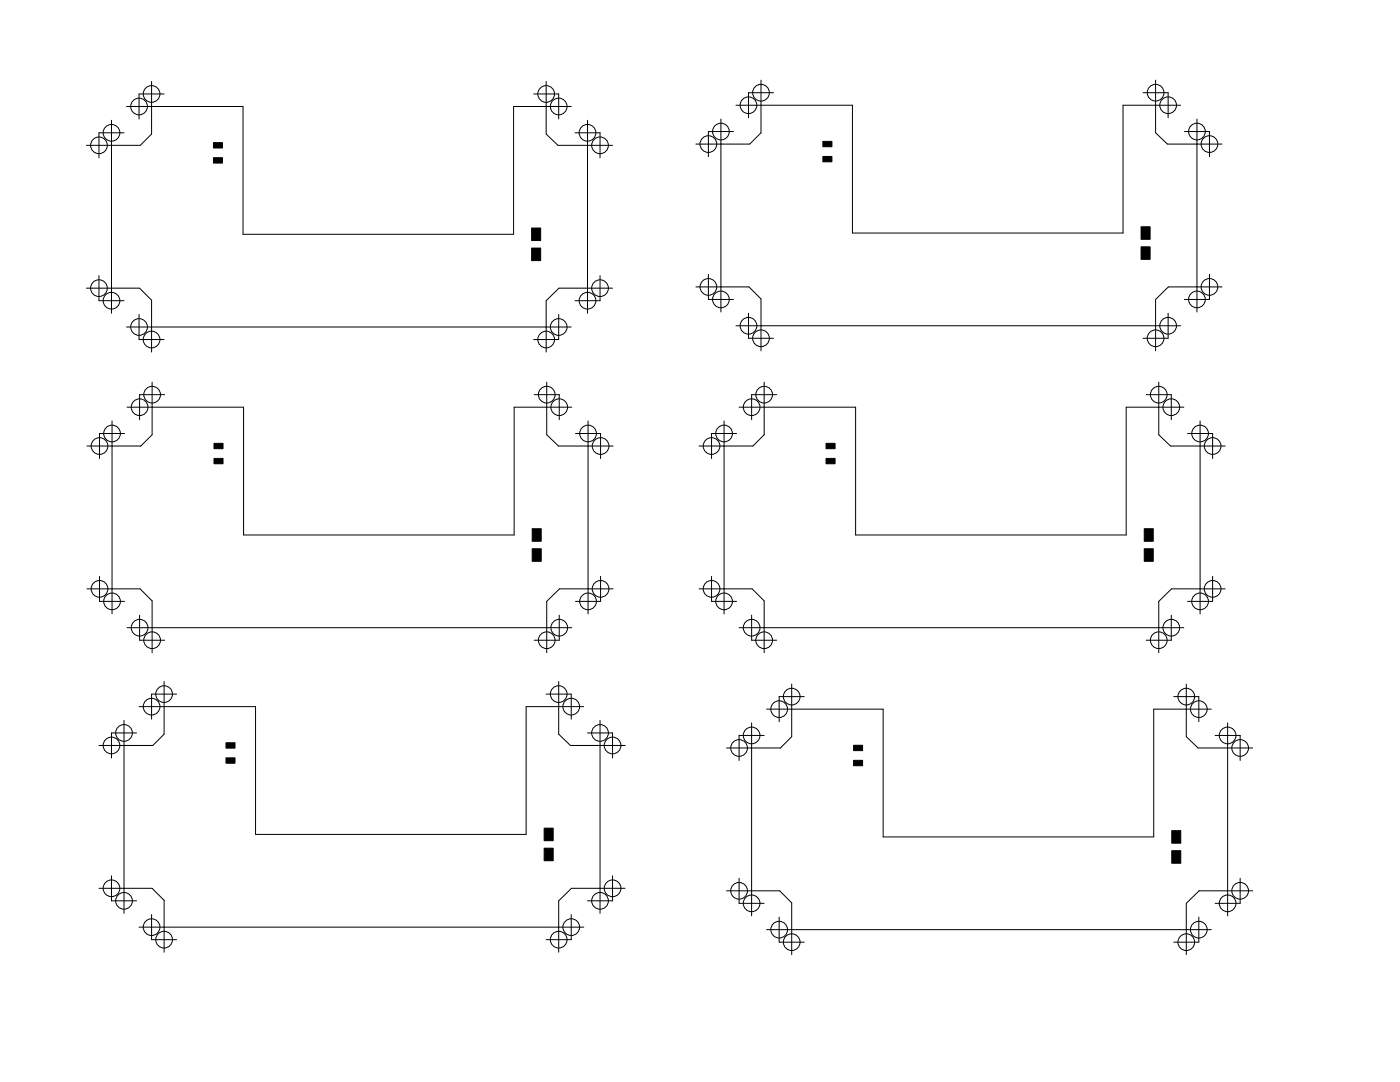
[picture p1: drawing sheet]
<svg xmlns="http://www.w3.org/2000/svg" width="279mm" height="216mm" viewBox="0 0 279 216" stroke-linecap="round" stroke-linejoin="round" font-family="sans-serif">
<g fill="none" stroke="#000" stroke-width=".2">
<path d="M30.2 16.2v10.6l-2.2 2.2h-10.7M32.7 18.8h-4.9v5M106.5 18.8h5v5M109 16.2v10.6l2.4 2.2h10.8M151.9 16v10.5l-2.3 2.3h-10.7M154.4 18.5h-5v5M228.1 18.5h5v5M230.6 16v10.5l2.4 2.3h10.9M22.2 24v38.5M24.7 26.5h-5v5M25.2 21.2h23.3v25.5h54v-25.5h11.5M114.8 26.5h5v5"/>
<path d="M117.2 24v38.5M143.9 23.8v38.5M146.4 26.2h-5v5M146.9 21h23.2v25.5h54v-25.5h11.5M236.4 26.2h5v5M238.9 23.8v38.5M17.3 57.5h10.6l2.3 2.4v10.4M19.7 55v5h5M119.8 55v5h-5M122.2 57.5h-10.7l-2.5 2.5v10.3M138.9 57.3h10.6l2.4 2.4v10.3M141.4 54.7v5h5"/>
<path d="M241.4 54.7v5h-5M243.9 57.3h-10.7l-2.6 2.4v10.3M25.2 65.3h88.8M27.8 62.7v5h4.9M30.4 76.3v10.4l-2.3 2.3h-10.7M32.9 78.7h-5v5M106.6 78.7h5v5M109.1 76.3v10.4l2.4 2.3h10.9M111.5 62.7v5h-5M146.9 65h88.7M149.4 62.5v5h5M152.5 76.3v10.4l-2.2 2.3h-10.8"/>
<path d="M155 78.7h-5v5M228.8 78.7h5v5M231.3 76.3v10.4l2.3 2.3h10.9M233.1 62.5v5h-5M22.4 84v38.5M24.9 86.5h-5v5M25.4 81.3h23.2v25.5h54v-25.5h11.5M114.9 86.5h5v5M117.4 84v38.5M144.5 84v38.5M147 86.5h-5v5M147.5 81.3h23.3v25.5h54v-25.5h11.5"/>
<path d="M237 86.5h5v5M239.5 84v38.5M17.4 117.5h10.6l2.4 2.4v10.3M19.9 115v5h5M119.9 115v5h-5M122.4 117.5h-10.7l-2.6 2.5v10.2M139.5 117.5h10.6l2.4 2.4v10.3M142 115v5h5M242 115v5h-5M244.5 117.5h-10.7l-2.5 2.5v10.2M25.4 125.2h88.7M27.9 122.8v5h5"/>
<path d="M32.7 136v10.5l-2.2 2.3h-10.8M35.3 138.5h-5.1v5M109 138.5h5v5M111.5 136v10.5l2.3 2.3h11M111.6 122.8v5h-5M147.5 125.2h88.8M150 122.8v5h5M158 136.5v10.5l-2.3 2.2h-10.7M160.5 139h-5v5M233.8 122.8v5h-5M234.2 139h5v5M236.8 136.5v10.5l2.3 2.2h10.9"/>
<path d="M24.7 143.8v38.5M27.2 146.2h-5v5M27.8 141h23.2v25.5h54v-25.5h11.5M117.2 146.2h5v5M119.8 143.8v38.5M150 144.2v38.5M152.5 146.8h-5v5M153 141.5h23.3v25.5h53.9v-25.5h11.6M242.5 146.8h5v5M245 144.2v38.5M19.7 177.3h10.6l2.4 2.3v10.4M22.2 174.7v5h5"/>
<path d="M122.2 174.7v5h-5M124.8 177.3h-10.7l-2.6 2.4v10.3M145 177.7h10.6l2.4 2.5v10.3M147.5 175.3v5h5M247.5 175.3v5h-5M250 177.7h-10.7l-2.5 2.6v10.2M27.8 185h88.7M30.2 182.5v5h5.1M114 182.5v5h-5M153 185.5h88.8M155.5 183v5h5M239.2 183v5h-5"/>
<circle cx="30.3" cy="18.8" r="1.67"/>
<circle cx="109" cy="18.8" r="1.67"/>
<circle cx="151.9" cy="18.5" r="1.67"/>
<circle cx="230.6" cy="18.5" r="1.67"/>
<circle cx="19.7" cy="29" r="1.67"/>
<circle cx="22.2" cy="26.5" r="1.67"/>
<circle cx="27.7" cy="21.3" r="1.67"/>
<circle cx="111.5" cy="21.3" r="1.67"/>
<circle cx="117.2" cy="26.5" r="1.67"/>
<circle cx="119.7" cy="29" r="1.67"/>
<circle cx="141.4" cy="28.8" r="1.67"/>
<circle cx="143.9" cy="26.3" r="1.67"/>
<circle cx="149.4" cy="21" r="1.67"/>
<circle cx="233.1" cy="21" r="1.67"/>
<circle cx="238.9" cy="26.3" r="1.67"/>
<circle cx="241.4" cy="28.8" r="1.67"/>
<circle cx="19.7" cy="57.5" r="1.67"/>
<circle cx="119.7" cy="57.5" r="1.67"/>
<circle cx="141.4" cy="57.2" r="1.67"/>
<circle cx="143.9" cy="59.8" r="1.67"/>
<circle cx="238.9" cy="59.8" r="1.67"/>
<circle cx="241.4" cy="57.2" r="1.67"/>
<circle cx="22.2" cy="60" r="1.67"/>
<circle cx="27.7" cy="65.2" r="1.67"/>
<circle cx="30.2" cy="67.8" r="1.67"/>
<circle cx="30.4" cy="78.8" r="1.67"/>
<circle cx="109" cy="67.8" r="1.67"/>
<circle cx="109.1" cy="78.8" r="1.67"/>
<circle cx="111.5" cy="65.2" r="1.67"/>
<circle cx="117.2" cy="60" r="1.67"/>
<circle cx="149.4" cy="65" r="1.67"/>
<circle cx="151.9" cy="67.5" r="1.67"/>
<circle cx="152.5" cy="78.8" r="1.67"/>
<circle cx="230.6" cy="67.5" r="1.67"/>
<circle cx="231.3" cy="78.8" r="1.67"/>
<circle cx="233.1" cy="65" r="1.67"/>
<circle cx="19.9" cy="89" r="1.67"/>
<circle cx="22.4" cy="86.5" r="1.67"/>
<circle cx="27.9" cy="81.3" r="1.67"/>
<circle cx="111.6" cy="81.3" r="1.67"/>
<circle cx="117.4" cy="86.5" r="1.67"/>
<circle cx="119.9" cy="89" r="1.67"/>
<circle cx="142" cy="89" r="1.67"/>
<circle cx="144.5" cy="86.5" r="1.67"/>
<circle cx="150" cy="81.3" r="1.67"/>
<circle cx="233.8" cy="81.3" r="1.67"/>
<circle cx="239.5" cy="86.5" r="1.67"/>
<circle cx="242" cy="89" r="1.67"/>
<circle cx="19.9" cy="117.5" r="1.67"/>
<circle cx="119.9" cy="117.5" r="1.67"/>
<circle cx="142" cy="117.5" r="1.67"/>
<circle cx="242" cy="117.5" r="1.67"/>
<circle cx="22.4" cy="120" r="1.67"/>
<circle cx="27.9" cy="125.3" r="1.67"/>
<circle cx="30.4" cy="127.7" r="1.67"/>
<circle cx="32.7" cy="138.5" r="1.67"/>
<circle cx="109.1" cy="127.7" r="1.67"/>
<circle cx="111.5" cy="138.5" r="1.67"/>
<circle cx="111.6" cy="125.3" r="1.67"/>
<circle cx="117.4" cy="120" r="1.67"/>
<circle cx="144.5" cy="120" r="1.67"/>
<circle cx="150" cy="125.3" r="1.67"/>
<circle cx="152.5" cy="127.7" r="1.67"/>
<circle cx="158" cy="139" r="1.67"/>
<circle cx="231.3" cy="127.7" r="1.67"/>
<circle cx="233.8" cy="125.3" r="1.67"/>
<circle cx="236.7" cy="139" r="1.67"/>
<circle cx="239.5" cy="120" r="1.67"/>
<circle cx="22.2" cy="148.8" r="1.67"/>
<circle cx="24.7" cy="146.3" r="1.67"/>
<circle cx="30.3" cy="141" r="1.67"/>
<circle cx="114" cy="141" r="1.67"/>
<circle cx="119.7" cy="146.3" r="1.67"/>
<circle cx="122.3" cy="148.8" r="1.67"/>
<circle cx="147.5" cy="149.3" r="1.67"/>
<circle cx="150" cy="146.8" r="1.67"/>
<circle cx="155.5" cy="141.5" r="1.67"/>
<circle cx="239.2" cy="141.5" r="1.67"/>
<circle cx="245" cy="146.8" r="1.67"/>
<circle cx="247.5" cy="149.3" r="1.67"/>
<circle cx="22.2" cy="177.2" r="1.67"/>
<circle cx="24.8" cy="179.7" r="1.67"/>
<circle cx="119.7" cy="179.7" r="1.67"/>
<circle cx="122.3" cy="177.2" r="1.67"/>
<circle cx="147.5" cy="177.7" r="1.67"/>
<circle cx="247.5" cy="177.7" r="1.67"/>
<circle cx="30.2" cy="185" r="1.67"/>
<circle cx="32.7" cy="187.5" r="1.67"/>
<circle cx="111.5" cy="187.5" r="1.67"/>
<circle cx="114" cy="185" r="1.67"/>
<circle cx="150" cy="180.2" r="1.67"/>
<circle cx="155.5" cy="185.5" r="1.67"/>
<circle cx="158" cy="188" r="1.67"/>
<circle cx="236.7" cy="188" r="1.67"/>
<circle cx="239.2" cy="185.5" r="1.67"/>
<circle cx="245" cy="180.2" r="1.67"/>
</g>
<g fill="#000" stroke="#000" stroke-width=".2">
<path d="M42.6 28.5h1.8v1h-1.8zM42.6 31.5h1.8v1h-1.8zM164.2 31.2h1.8v1.1h-1.8zM164.2 28.2h1.8v1.1h-1.8zM106.1 49.5h1.8v2.5h-1.8zM106.1 45.5h1.8v2.5h-1.8zM227.7 45.3h1.8v2.4h-1.8zM227.7 49.3h1.8v2.4h-1.8zM42.7 88.5h1.8v1h-1.8zM42.7 91.5h1.8v1h-1.8zM164.9 91.5h1.8v1h-1.8zM164.9 88.5h1.8v1h-1.8z"/>
<path d="M106.2 109.5h1.8v2.5h-1.8zM106.2 105.5h1.8v2.5h-1.8zM228.4 105.5h1.8v2.5h-1.8zM228.4 109.5h1.8v2.5h-1.8zM45.1 148.2h1.8v1.1h-1.8zM45.1 151.2h1.8v1.1h-1.8zM170.3 151.7h1.9v1.1h-1.9zM170.3 148.7h1.9v1.1h-1.9zM108.6 169.3h1.8v2.4h-1.8zM108.6 165.3h1.8v2.4h-1.8zM233.8 165.7h1.9v2.6h-1.9zM233.8 169.7h1.9v2.6h-1.9z"/>
</g>
</svg>
